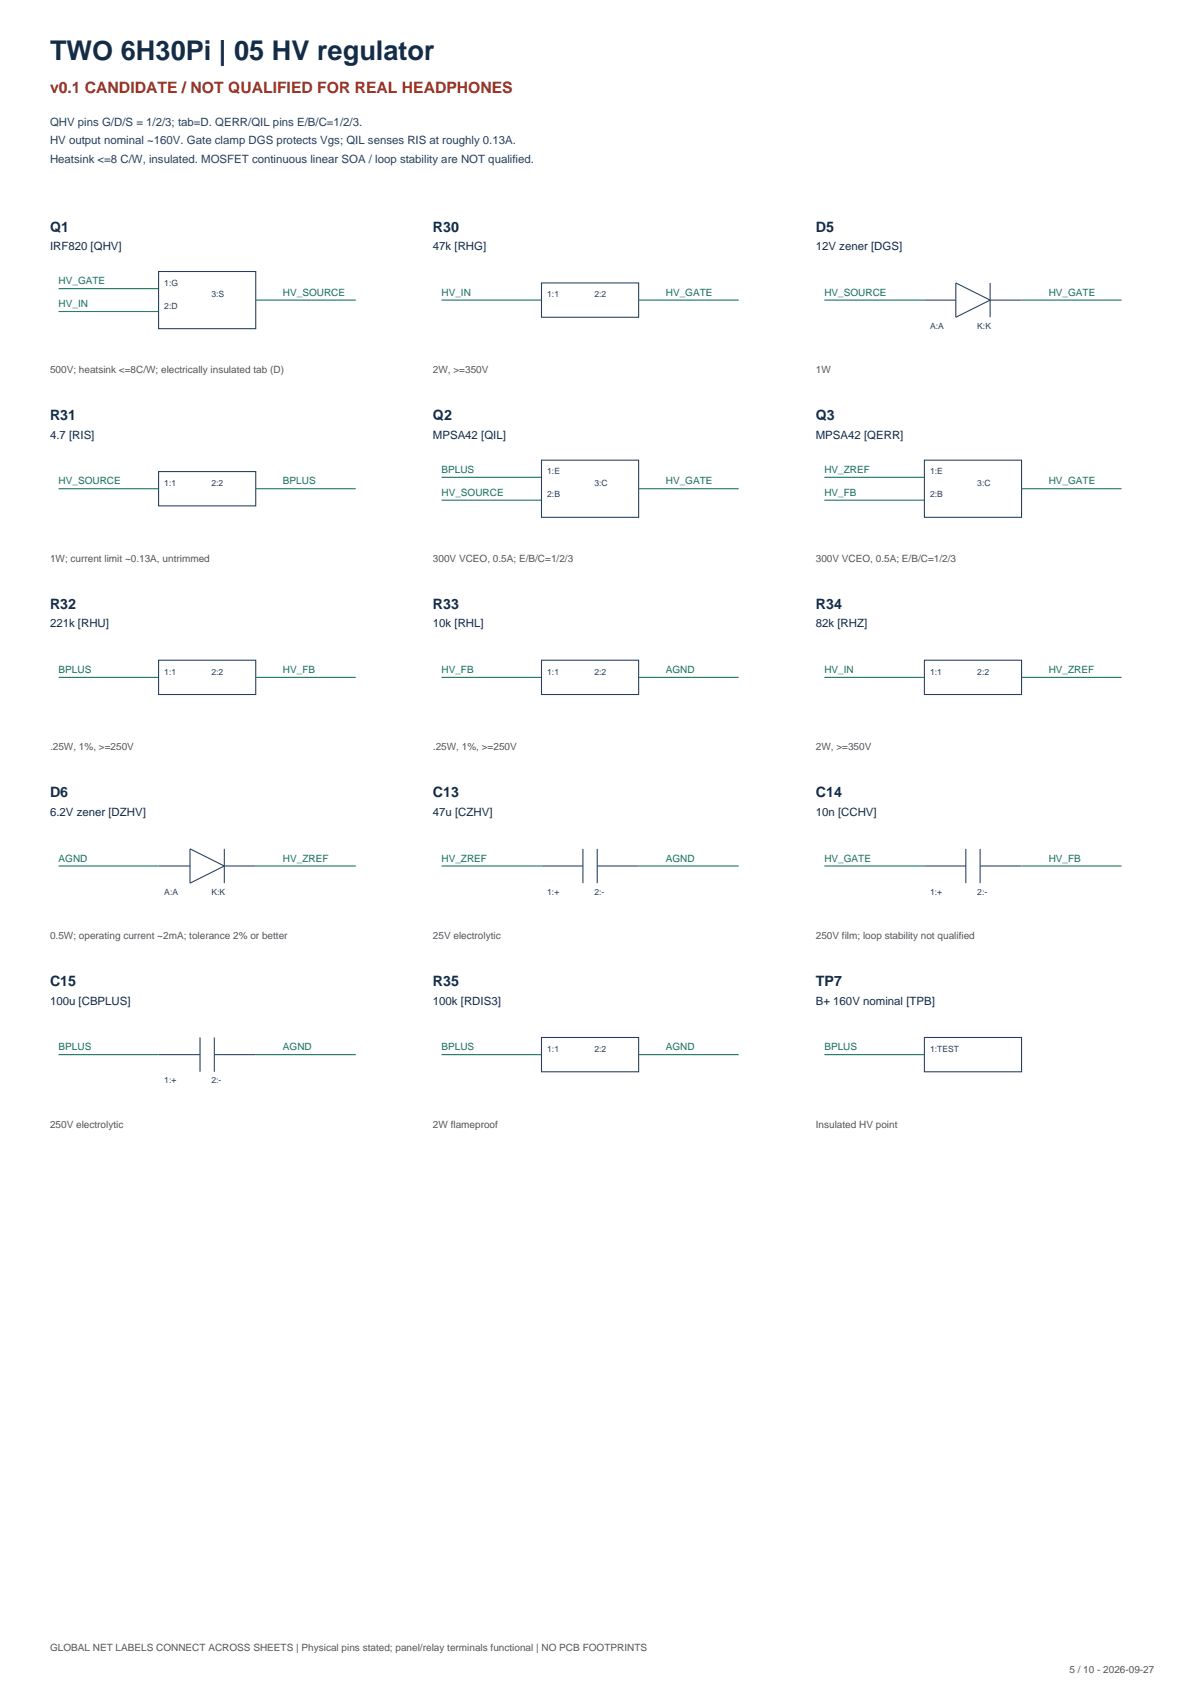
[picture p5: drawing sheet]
<svg xmlns="http://www.w3.org/2000/svg" width="297mm" height="420mm" viewBox="0 0 297 420" stroke-linecap="round" stroke-linejoin="round" font-family="sans-serif">
<defs><g id="words">
<text font-size="6.7" fill="#152c46" x="12.3" y="14.8">TWO 6H30Pi | 05 HV regulator</text>
<text font-size="3.9" fill="#a03022" x="12.3" y="22.9">v0.1 CANDIDATE / NOT QUALIFIED FOR REAL HEADPHONES</text>
<g font-size="3.5" fill="#152c46">
<text x="12.3" y="57.1">Q1</text>
<text x="106.9" y="57.1">R30</text>
<text x="201.4" y="57.1">D5</text>
<text x="12.3" y="103.7">R31</text>
<text x="106.9" y="103.7">Q2</text>
<text x="201.4" y="103.7">Q3</text>
<text x="12.3" y="150.3">R32</text>
<text x="106.9" y="150.3">R33</text>
<text x="201.4" y="150.3">R34</text>
<text x="12.3" y="196.8">D6</text>
<text x="106.9" y="196.8">C13</text>
<text x="201.4" y="196.8">C14</text>
<text x="12.3" y="243.4">C15</text>
<text x="106.9" y="243.4">R35</text>
<text x="201.4" y="243.4">TP7</text>
</g>
<g font-size="2.8" fill="#243f60">
<text x="12.3" y="31">QHV pins G/D/S = 1/2/3; tab=D. QERR/QIL pins E/B/C=1/2/3.</text>
<text x="12.3" y="35.6">HV output nominal ~160V. Gate clamp DGS protects Vgs; QIL senses RIS at roughly 0.13A.</text>
<text x="12.3" y="40.2">Heatsink &lt;=8 C/W, insulated. MOSFET continuous linear SOA / loop stability are NOT qualified.</text>
</g>
<g font-size="2.8" fill="#152c46">
<text x="12.3" y="61.7">IRF820 [QHV]</text>
<text x="106.9" y="61.7">47k [RHG]</text>
<text x="201.4" y="61.7">12V zener [DGS]</text>
<text x="12.3" y="108.3">4.7 [RIS]</text>
<text x="106.9" y="108.3">MPSA42 [QIL]</text>
<text x="201.4" y="108.3">MPSA42 [QERR]</text>
<text x="12.3" y="154.9">221k [RHU]</text>
<text x="106.9" y="154.9">10k [RHL]</text>
<text x="201.4" y="154.9">82k [RHZ]</text>
<text x="12.3" y="201.4">6.2V zener [DZHV]</text>
<text x="106.9" y="201.4">47u [CZHV]</text>
<text x="201.4" y="201.4">10n [CCHV]</text>
<text x="12.3" y="248">100u [CBPLUS]</text>
<text x="106.9" y="248">100k [RDIS3]</text>
<text x="201.4" y="248">B+ 160V nominal [TPB]</text>
</g>
<g font-size="2.5" fill="#15705b">
<text x="14.5" y="70.2">HV_GATE</text>
<text x="14.5" y="75.8">HV_IN</text>
<text x="69.8" y="73">HV_SOURCE</text>
<text x="109" y="73">HV_IN</text>
<text x="164.4" y="73">HV_GATE</text>
<text x="203.6" y="73">HV_SOURCE</text>
<text x="258.9" y="73">HV_GATE</text>
<text x="14.5" y="119.6">HV_SOURCE</text>
<text x="69.8" y="119.6">BPLUS</text>
<text x="109" y="116.8">BPLUS</text>
<text x="164.4" y="119.6">HV_GATE</text>
<text x="203.6" y="116.8">HV_ZREF</text>
<text x="258.9" y="119.6">HV_GATE</text>
<text x="109" y="122.4">HV_SOURCE</text>
<text x="203.6" y="122.4">HV_FB</text>
<text x="14.5" y="166.2">BPLUS</text>
<text x="69.8" y="166.2">HV_FB</text>
<text x="109" y="166.2">HV_FB</text>
<text x="164.4" y="166.2">AGND</text>
<text x="203.6" y="166.2">HV_IN</text>
<text x="258.9" y="166.2">HV_ZREF</text>
<text x="14.5" y="212.7">AGND</text>
<text x="69.8" y="212.7">HV_ZREF</text>
<text x="109" y="212.7">HV_ZREF</text>
<text x="164.4" y="212.7">AGND</text>
<text x="203.6" y="212.7">HV_GATE</text>
<text x="258.9" y="212.7">HV_FB</text>
<text x="14.5" y="259.3">BPLUS</text>
<text x="69.8" y="259.3">AGND</text>
<text x="109" y="259.3">BPLUS</text>
<text x="164.4" y="259.3">AGND</text>
<text x="203.6" y="259.3">BPLUS</text>
</g>
<g font-size="2.5" fill="#555">
<text x="12.3" y="92.1">500V; heatsink &lt;=8C/W; electrically insulated tab (D)</text>
<text x="106.9" y="92.1">2W, &gt;=350V</text>
<text x="201.4" y="92.1">1W</text>
<text x="12.3" y="138.6">1W; current limit ~0.13A, untrimmed</text>
<text x="106.9" y="138.6">300V VCEO, 0.5A; E/B/C=1/2/3</text>
<text x="201.4" y="138.6">300V VCEO, 0.5A; E/B/C=1/2/3</text>
<text x="12.3" y="185.2">.25W, 1%, &gt;=250V</text>
<text x="106.9" y="185.2">.25W, 1%, &gt;=250V</text>
<text x="201.4" y="185.2">2W, &gt;=350V</text>
<text x="12.3" y="231.8">0.5W; operating current ~2mA; tolerance 2% or better</text>
<text x="106.9" y="231.8">25V electrolytic</text>
<text x="201.4" y="231.8">250V film; loop stability not qualified</text>
<text x="12.3" y="278.3">250V electrolytic</text>
<text x="106.9" y="278.3">2W flameproof</text>
<text x="201.4" y="278.3">Insulated HV point</text>
<text x="12.3" y="407.5">GLOBAL NET LABELS CONNECT ACROSS SHEETS | Physical pins stated; panel/relay terminals functional | NO PCB FOOTPRINTS</text>
<text x="264" y="413.1">5 / 10 - 2026-09-27</text>
</g>
<g font-size="2.1" fill="#243f60">
<text x="40.6" y="70.6">1:G</text>
<text x="40.6" y="76.2">2:D</text>
<text x="52.2" y="73.4">3:S</text>
<text x="135.1" y="73.4">1:1</text>
<text x="146.8" y="73.4">2:2</text>
<text x="229.7" y="81.1">A:A</text>
<text x="241.3" y="81.1">K:K</text>
<text x="40.6" y="119.9">1:1</text>
<text x="52.2" y="119.9">2:2</text>
<text x="135.1" y="117.1">1:E</text>
<text x="146.8" y="119.9">3:C</text>
<text x="229.7" y="117.1">1:E</text>
<text x="241.3" y="119.9">3:C</text>
<text x="135.1" y="122.8">2:B</text>
<text x="229.7" y="122.8">2:B</text>
<text x="40.6" y="166.5">1:1</text>
<text x="52.2" y="166.5">2:2</text>
<text x="135.1" y="166.5">1:1</text>
<text x="146.8" y="166.5">2:2</text>
<text x="229.7" y="166.5">1:1</text>
<text x="241.3" y="166.5">2:2</text>
<text x="40.6" y="220.8">A:A</text>
<text x="52.2" y="220.8">K:K</text>
<text x="135.1" y="220.8">1:+</text>
<text x="146.8" y="220.8">2:-</text>
<text x="229.7" y="220.8">1:+</text>
<text x="241.3" y="220.8">2:-</text>
<text x="135.1" y="259.6">1:1</text>
<text x="146.8" y="259.6">2:2</text>
<text x="229.7" y="259.6">1:TEST</text>
<text x="40.6" y="267.4">1:+</text>
<text x="52.2" y="267.4">2:-</text>
</g>
</g></defs>
<g fill="none" stroke="#243f60" stroke-width=".26">
<path d="M39.2 67h23.9v14.1h-23.9zM133.7 69.9h24v8.4h-24zM228.2 74.1h7.8M236 69.9l8.5 4.2-8.5 4.2zM244.5 74.1h7.7M244.5 69.9v8.4M39.2 116.4h23.9v8.5h-23.9zM133.7 113.6h24v14.1h-24zM228.2 113.6h24v14.1h-24zM39.2 163h23.9v8.4h-23.9zM133.7 163h24v8.4h-24zM228.2 163h24v8.4h-24z"/>
<path d="M39.2 213.8h7.7M46.9 209.5l8.5 4.3-8.5 4.2zM55.4 213.8h7.7M55.4 209.5v8.5M133.7 213.8h10.2M143.9 209.5v8.5M147.5 213.8h10.2M147.5 209.5v8.5M228.2 213.8h10.3M238.5 209.5v8.5M242 213.8h10.2M242 209.5v8.5"/>
<path d="M49.4 256.1v8.5M52.9 256.1v8.5M133.7 256.1h24v8.5h-24zM228.2 256.1h24v8.5h-24zM39.2 260.4h10.2M52.9 260.4h10.2"/>
</g>
<g fill="none" stroke="#15705b" stroke-width=".26">
<path d="M14.5 71.3h24.7M14.5 76.9h24.7M63.1 74.1h24.7M109 74.1h24.7M157.7 74.1h24.7M203.6 74.1h24.6M252.2 74.1h24.7M109 117.8h24.7M203.6 117.8h24.6M14.5 120.6h24.7M63.1 120.6h24.7M109 123.5h24.7"/>
<path d="M157.7 120.6h24.7M203.6 123.5h24.6M252.2 120.6h24.7M14.5 167.2h24.7M63.1 167.2h24.7M109 167.2h24.7M157.7 167.2h24.7M203.6 167.2h24.6M252.2 167.2h24.7M14.5 213.8h24.7M63.1 213.8h24.7M109 213.8h24.7"/>
<path d="M157.7 213.8h24.7M203.6 213.8h24.6M252.2 213.8h24.7M14.5 260.4h24.7M63.1 260.4h24.7M109 260.4h24.7M157.7 260.4h24.7M203.6 260.4h24.6"/>
</g>
<use href="#words"/>
</svg>
